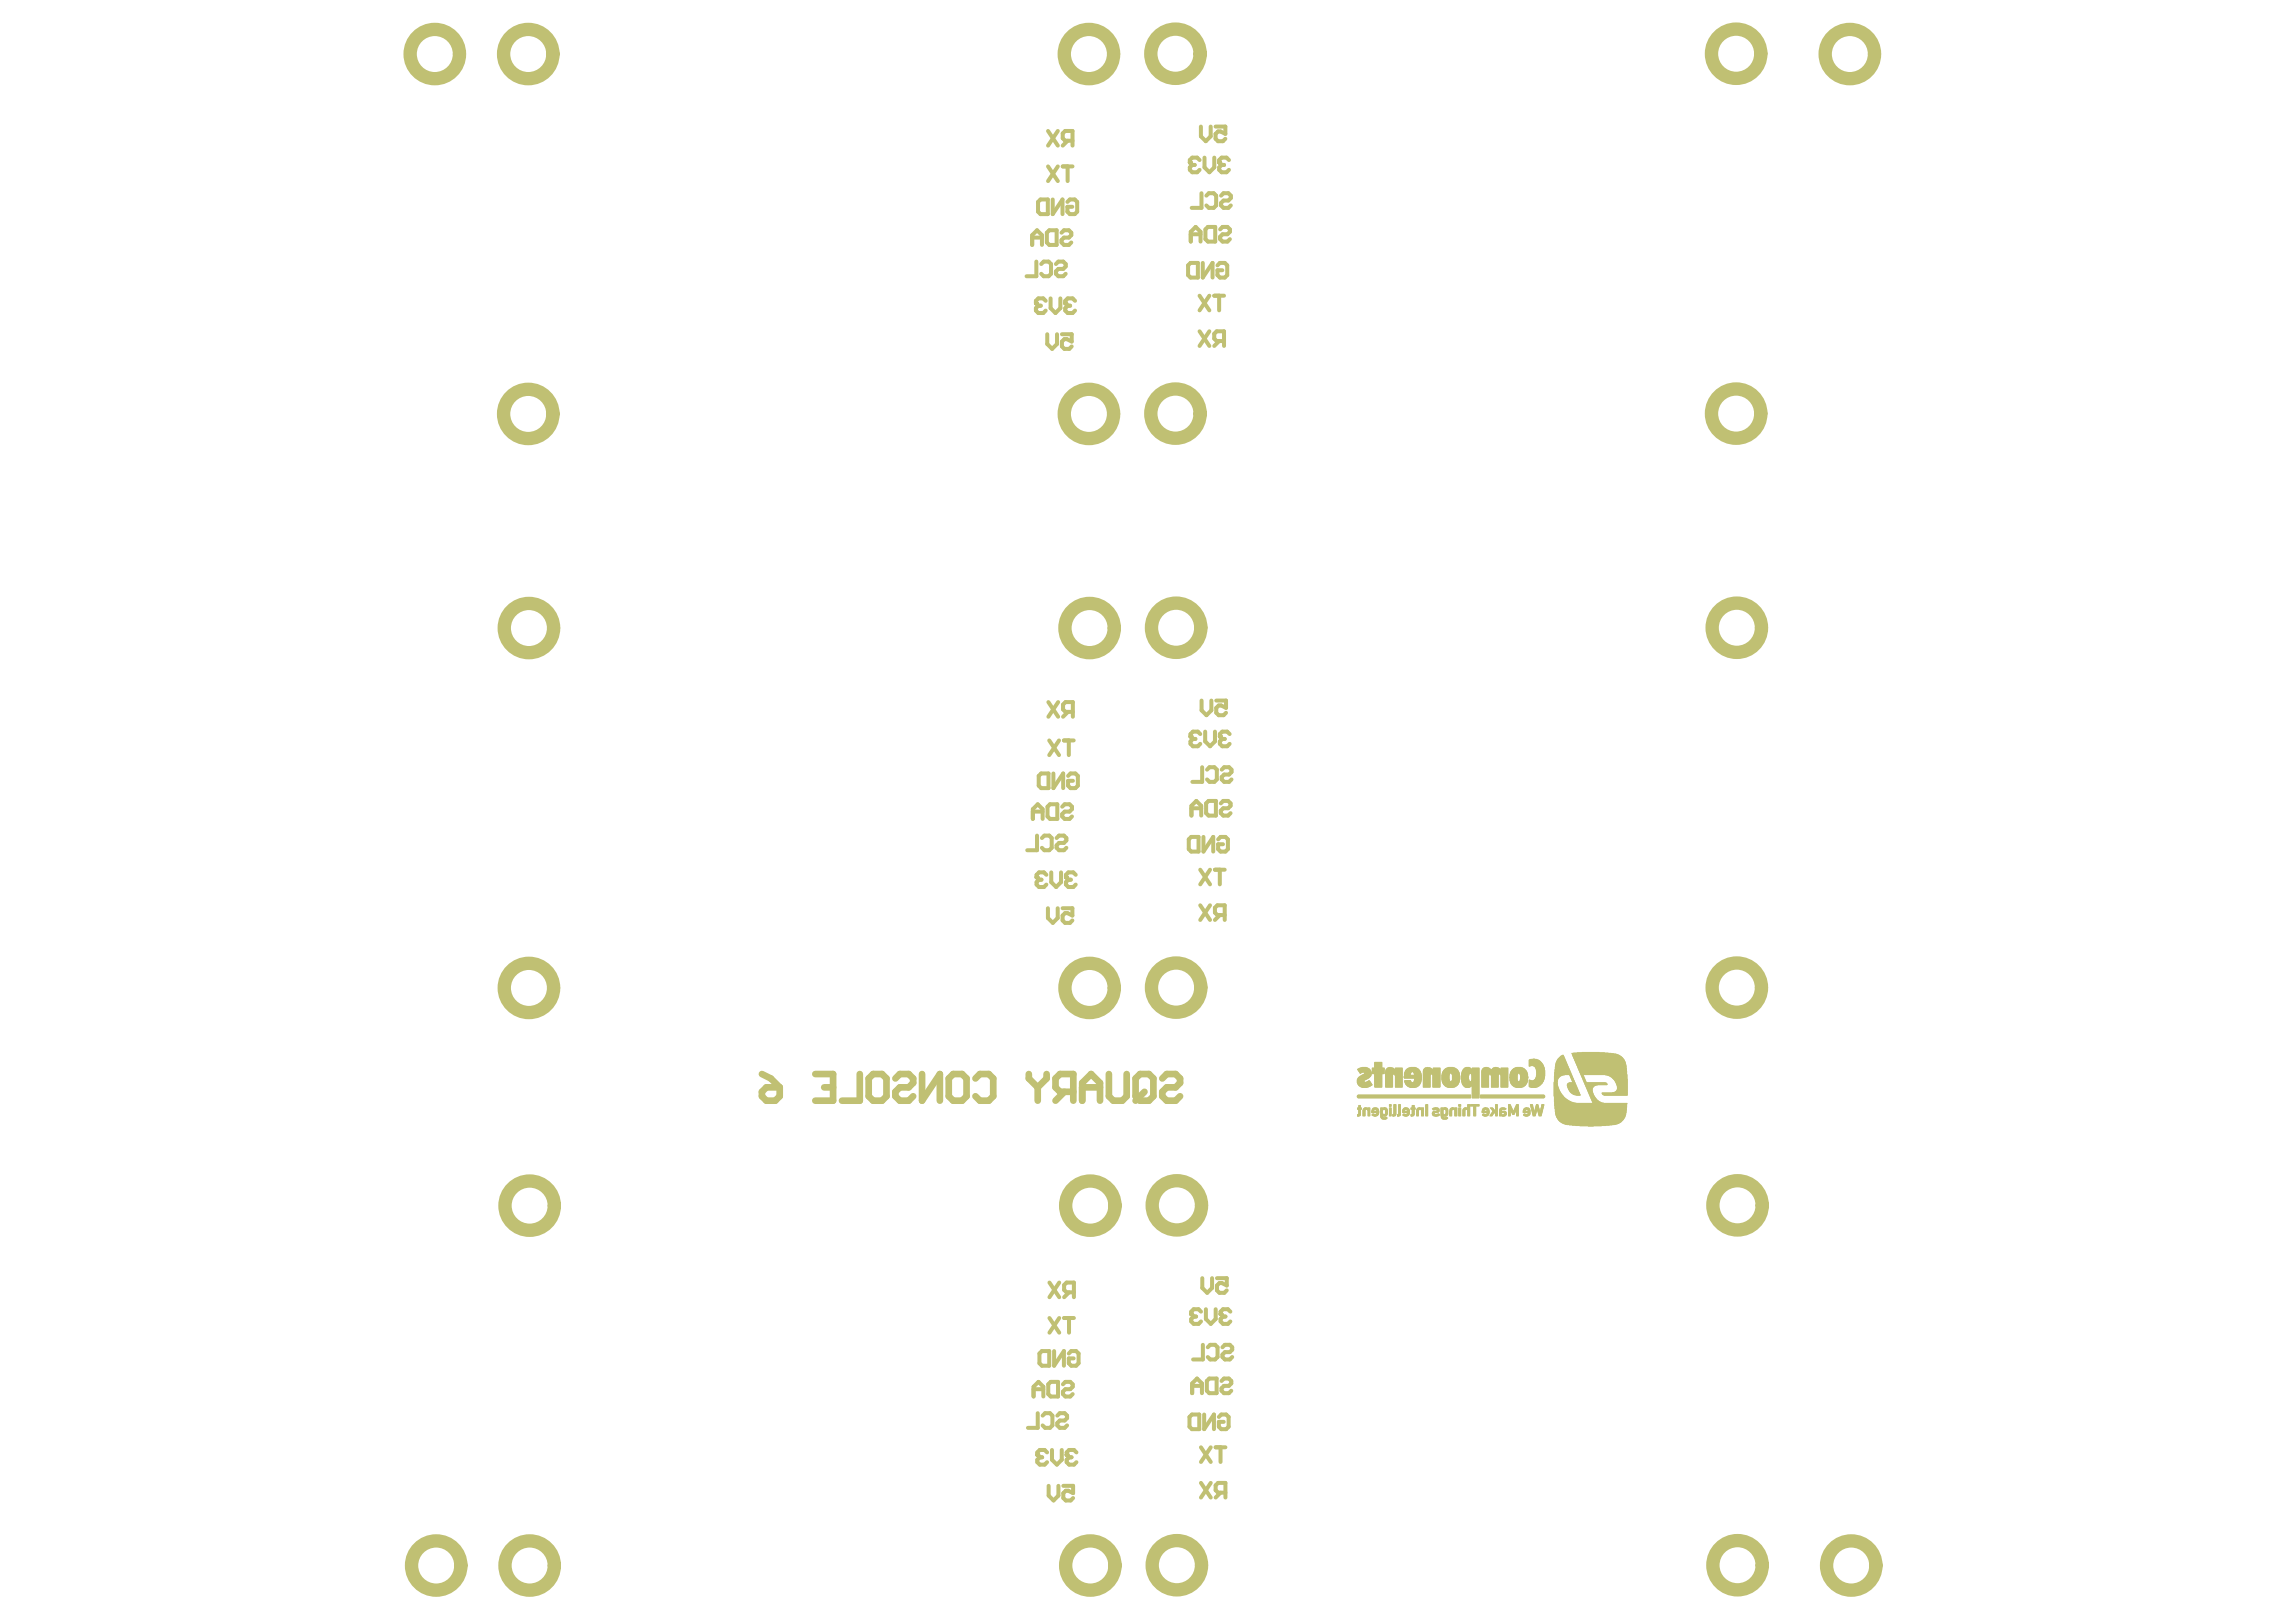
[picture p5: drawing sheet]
<svg xmlns="http://www.w3.org/2000/svg" width="297mm" height="210mm" viewBox="0 0 297 210" stroke-linecap="round" stroke-linejoin="round" font-family="sans-serif">
<g fill="none" stroke="#c0c073" stroke-width=".13">
<path d="M175.6 140h.9M175.6 139.9h.8M175.6 139.9h.9M175.6 139.8h.9M175.6 139.8h1M175.6 139.7h1.1M175.6 139.7h1.2M175.6 139.6h1.2M175.6 138.4h1.6M175.7 139.6h1.2M175.7 139.6h1.3M175.7 138.4h1.6"/>
<path d="M175.7 139.5h1.3M175.7 139.5h1.4M175.7 138.5h1.6M175.7 138.3h1.4M175.7 138.6h1.6M175.8 139.4h1.4M175.8 138.6h1.6M175.8 138.6h1.5M175.8 138.3h1.3M175.8 138.7h1.6M175.9 138.8h.4M175.9 138.7h1.5"/>
<path d="M175.9 138.3h1.1M175.9 139.3h1.4M175.9 138.8h.3M175.9 138.8h.2M175.9 138.9h.2M175.9 138.2h1M176 139.3h1.3M176 138.9h.1M176.1 139.2h1.2M176.1 138.2h.8M176.1 139.2h1.3M176.2 139.1h1.2"/>
<path d="M176.2 138.1h.6M176.3 139.1h1.1M176.4 139h1M176.4 138.8h1M176.5 139h.9M176.5 138.9h.9M176.5 138.8h.9M176.6 138.9h.8M176.6 138.8h.8M176.8 140h.5M176.9 140h.3M177 139.9h.2"/>
<path d="M177.1 139.8h.1M177.5 138.9h1.6M177.5 138.8h1.6M177.5 138.7h1.6M177.5 138.6h1.6M177.5 138.4h1.6M177.5 138.5h1.6M177.5 138.3h1.6M177.5 138.2h1.6M177.8 140h1M177.8 139.9h1M177.8 139.8h1"/>
<path d="M177.8 139.7h1M177.8 139.6h1M177.8 139.5h1M177.8 139.1h1M177.8 139.4h1M177.8 139.2h1M177.8 139.3h1M177.8 139h1M177.8 137.6h1M177.8 137.5h1M177.8 138h1M177.8 137.7h1"/>
<path d="M177.8 137.9h1M177.8 137.8h1M177.8 138.1h1M177.8 138.2h1M179.2 140h1M179.2 139.9h1M179.2 139.8h1M179.2 139.7h1M179.2 139.6h1M179.2 139.5h1M179.2 139.1h1M179.2 139.4h1"/>
<path d="M179.2 139.2h1M179.2 139.3h1M179.2 139h1M179.2 138.9h2.2M179.2 139h2.2M179.2 138.8h2.2M179.2 138.7h2.2M179.3 138.7h2.1M179.3 138.6h2.1M179.3 138.5h2.1M179.3 138.4h1.2M179.3 138.4h1.1"/>
<path d="M179.4 138.4h1M179.4 138.3h1M179.4 138.3h.9M179.5 138.3h.8M179.5 138.2h.7M179.6 138.2h.5M179.8 138.1h.1M180.4 139h1M180.4 139.1h1M180.5 139.1h.9M180.5 139.2h.9M180.5 140h.9"/>
<path d="M180.5 139.9h.9M180.5 139.8h.9M180.5 139.7h.9M180.5 139.6h.9M180.5 139.5h.9M180.5 139.4h.9M180.5 139.3h.9M180.5 138.4h.9M180.5 138.3h.9M180.5 138.2h.9M181.6 139.5h2.3M181.6 139.4h2.3"/>
<path d="M181.6 139.3h2.3M181.7 139.5h2.2M181.7 139.1h2.2M181.7 139.1h.8M181.7 139.2h2.2M181.7 139.3h2.2M181.7 139h.8M181.7 138.9h.8M181.7 140h.8M181.7 139.9h.8M181.7 139.8h.8M181.7 138.8h.8"/>
<path d="M181.8 138.8h.8M181.8 138.7h.9M181.8 138.7h1.9M181.8 138.6h1.9M181.9 138.5h1.8M181.9 138.5h1.7M181.9 138.4h1.7M182 138.4h1.5M182 138.3h1.5M182.1 138.3h1.3M182.2 138.2h1.1M182.3 138.2h.9"/>
<path d="M182.5 138.1h.6M182.8 138.7h1M182.8 138.8h1M182.9 138.8h.9M182.9 140h.9M182.9 138.9h.9M183 139.9h.9M183 139.8h.9M183 139h.9M183 138.9h.9M183 138.9h.8M183 139.7h.9"/>
<path d="M183 139.6h.9M183 139.1h.9M184.1 140h.9M184.1 139.9h.9M184.1 139.8h.9M184.1 139.7h.9M184.1 139.6h.9M184.1 139.5h.9M184.1 139.1h.9M184.1 139.1h1M184.1 139.4h.9M184.1 139.2h.9"/>
<path d="M184.1 139.3h.9M184.1 139h1M184.1 138.9h2.2M184.1 139h2.2M184.1 138.8h2.2M184.1 138.7h2.2M184.1 138.6h2.2M184.2 138.4h1.1M184.2 138.5h2.1M184.2 138.5h1.2M184.2 138.3h1M184.3 138.3h.9"/>
<path d="M184.3 138.3h.8M184.4 138.2h.7M184.4 138.2h.6M184.7 138.1h.1M185.3 139h1M185.3 139.1h1M185.4 140h.9M185.4 139.9h.9M185.4 139.8h.9M185.4 139.7h.9M185.4 139.6h.9M185.4 139.5h.9"/>
<path d="M185.4 139.1h.9M185.4 139.4h.9M185.4 139.2h.9M185.4 139.3h.9M185.4 138.4h.9M185.4 138.5h.9M185.4 138.3h.9M185.4 138.2h.9M186.5 139.8h1M186.5 139.7h1M186.5 139.6h1M186.5 139.5h1"/>
<path d="M186.5 139.1h1M186.5 139.4h1M186.5 139.2h1M186.5 139.3h1M186.6 139.9h1M186.6 140h1M186.6 139.9h.9M186.6 139.8h.9M186.6 139.1h.9M186.6 139h.9M186.6 138.9h.9M186.6 138.9h1"/>
<path d="M186.6 140h2.2M186.6 138.8h2.2M186.6 138.9h2.2M186.6 138.8h2.1M186.7 138.8h2M186.7 138.7h2M186.7 138.6h2M186.8 138.6h1.8M186.8 138.5h1.8M186.8 138.4h1.8M186.9 138.4h1.6M187 138.3h1.4"/>
<path d="M187.1 138.3h1.2M187.2 138.2h1M187.3 138.2h.8M187.4 138.1h.6M187.8 140h1M187.8 138.9h1M187.8 139.9h1M187.9 139.8h.9M187.9 139.1h.9M187.9 139h.9M187.9 139.7h1M187.9 139.7h.9"/>
<path d="M187.9 139.6h1M187.9 139.5h1M187.9 139.4h1M187.9 139.2h1M187.9 139.2h.9M187.9 139.3h1M189.1 139.8h.9M189.1 139.7h.9M189.1 139.6h.9M189.1 139.5h.9M189.1 139.1h.9M189.1 139.4h.9"/>
<path d="M189.1 139.2h.9M189.1 139.3h.9M189.1 140h2.2M189.1 139.9h1M189.1 140h1M189.1 139.8h1M189.1 139h1M189.1 138.9h1M189.1 138.9h1.1M189.1 138.9h2.2M189.1 138.8h2.2M189.1 138.7h2.2"/>
<path d="M189.2 138.7h2.1M189.2 138.6h2.1M189.3 138.5h2M189.3 138.4h2M189.3 138.4h1.1M189.4 138.3h.9M189.5 138.2h.7M189.6 138.2h.5M189.7 138.1h.4M190.3 140h1M190.3 138.9h1M190.3 139.9h1"/>
<path d="M190.3 139h1M190.4 139.8h.9M190.4 139.1h.9M190.4 139h.9M190.4 139.7h.9M190.4 139.6h.9M190.4 139.5h.9M190.4 139.4h.9M190.4 139.2h.9M190.4 139.3h.9M190.5 138.4h.8M190.5 138.3h.8"/>
<path d="M190.5 138.2h.8M191.7 140h.9M191.7 139.9h.9M191.7 139.8h.9M191.7 139.7h.9M191.7 139.6h.9M191.7 139.5h.9M191.7 139.1h.9M191.7 139.4h.9M191.7 139.2h.9M191.7 139.3h.9M191.7 139h1"/>
<path d="M191.7 138.9h3.4M191.7 139h3.4M191.7 138.8h3.4M191.7 138.7h3.4M191.7 138.6h3.4M191.7 138.4h1.2M191.7 138.5h3.4M191.7 138.5h1.2M191.8 138.4h1.1M191.8 138.4h1M191.8 138.3h1M191.9 138.3h.8"/>
<path d="M191.9 138.2h.7M192 138.2h.6M192.2 138.1h.2M192.8 139h1.1M192.9 139.1h1M192.9 139.1h.9M192.9 139.2h.9M192.9 140h.9M192.9 139.9h.9M192.9 139.8h.9M192.9 139.7h.9M192.9 139.6h.9"/>
<path d="M192.9 139.5h.9M192.9 139.4h.9M192.9 139.3h.9M193 138.4h1.1M193 138.5h2.1M193.1 138.3h.9M193.2 138.2h.7M193.3 138.2h.5M193.4 138.1h.2M194.1 139h1M194.1 139.1h1M194.2 140h.9"/>
<path d="M194.2 139.9h.9M194.2 139.8h.9M194.2 139.7h.9M194.2 139.6h.9M194.2 139.5h.9M194.2 139.4h.9M194.2 139.2h.9M194.2 139.3h.9M194.2 138.4h.9M194.2 138.3h.9M194.2 138.2h.9M195.3 139.5h1"/>
<path d="M195.3 139.4h1M195.3 139.8h1M195.3 139.7h1M195.3 139.6h1M195.3 139.1h1M195.3 139.2h1M195.3 139.3h1M195.3 139h1M195.4 140h2.2M195.4 139.9h1M195.4 140h1M195.4 138.9h1"/>
<path d="M195.4 139h1M195.4 138.9h2.2M195.4 138.8h2.2M195.5 138.8h2M195.5 138.7h2M195.5 138.6h2M195.5 138.6h1.9M195.6 138.5h1.8M195.7 138.4h1.6M195.7 138.4h1.5M195.8 138.3h1.4M195.9 138.3h1.2"/>
<path d="M196 138.2h1M196 138.2h.9M196.2 138.1h.6M196.6 140h1M196.6 139.9h1M196.6 138.9h1M196.6 139h1M196.7 139.8h.9M196.7 139.7h.9M196.7 139.1h.9M196.7 139h.9M196.7 139.6h.9"/>
<path d="M196.7 139.5h1M196.7 139.4h1M196.7 139.2h.9M196.7 139.3h.9M196.7 139.3h1M197.8 140h1.8M197.8 139.9h1.9M197.8 140h1.9M197.8 139.8h.3M197.8 139.8h.2M197.8 139.8h.1M197.8 137.6h1.7"/>
<path d="M197.8 137.5h1.6M197.8 138h.1M197.8 137.4h1.5M197.8 137.3h1.4M197.8 137.2h1.3M197.8 137.2h1.2M197.8 137.7h1.8M197.8 137.9h.2M197.8 137.9h1.9M197.8 137.8h1.8M197.8 137.7h1.7M197.9 137.1h1"/>
<path d="M198 137.1h.8M198.3 139.8h1.4M198.3 137h.2M198.4 137.9h1.3M198.4 139.8h1.3M198.5 138h1.2M198.5 139.8h1.2M198.5 139.7h1.2M198.6 139.7h1.1M198.6 138.1h1.1M198.6 139.6h1.2M198.6 138.2h1.2"/>
<path d="M198.6 138.1h1.2M198.7 139.5h1.1M198.7 138.3h1.1M198.7 138.2h1.1M198.7 139.4h1.1M198.7 138.4h1.1M198.8 139.2h1.1M198.8 139.3h1M198.8 139.3h1.1M198.8 138.6h1.1M198.8 138.4h1M198.8 138.5h1.1"/>
<path d="M198.8 138.5h1M198.8 139.1h1.1M198.8 139h1.1M198.8 138.9h1.1M198.8 138.8h1.1M198.8 138.7h1.1M201.1 140h.4M201.1 139.9h.4M201.1 139.8h.4M201.1 139.7h.4M201.1 139.6h.5M201.1 139.5h.5"/>
<path d="M201.1 139.5h.6M201.1 139.4h.7M201.1 139.4h.6M201.1 139.3h.7M201.1 139.1h1.1M201.1 139.1h2.2M201.1 139.1h1.3M201.1 139.2h.9M201.1 139.2h1M201.1 139.3h.8M201.1 139h2.2M201.1 138.9h2.2"/>
<path d="M201.1 138.9h2.1M201.1 138.8h2.1M201.2 138.8h2M201.2 138.7h2M201.2 138.6h1.9M201.2 138.4h1.8M201.2 138.5h1.9M201.2 138.1h1.7M201.2 138.3h1.8M201.2 138.2h1.8M201.2 138.2h1.7M201.2 138h1.6"/>
<path d="M201.2 138h1.7M201.2 137.9h1.6M201.2 137.8h1.6M201.3 137.6h1.4M201.3 137.7h1.4M201.3 137.7h1.5M201.3 137.5h1.3M201.4 137.4h1.2M201.4 137.3h1.2M201.4 137.2h1.1M201.5 137.2h1M201.5 137.1h1"/>
<path d="M201.6 137.1h.9M201.6 137h.9M201.6 137h.8M201.7 136.9h.7M201.8 136.9h.6M201.8 136.8h.5M201.9 136.7h.4M202 136.6h.3M202.1 136.6h.2M202.2 136.5h.1M203.1 139.1h.2M203.1 139.2h.3"/>
<path d="M203.1 139.2h.2M203.2 139.3h.2M203.2 139.4h.3M203.2 139.5h.3M203.3 139.5h.2M203.3 139.6h.2M203.3 139.7h.3M203.3 139.8h.3M203.3 136.3h5.1M203.4 139.9h.3M203.4 139.8h.3M203.4 139.8h.2"/>
<path d="M203.4 136.4h5.6M203.4 136.4h5.3M203.4 140h.3M203.4 136.5h6M203.4 136.5h5.8M203.4 136.4h5.8M203.5 140h.2M203.5 136.6h6M203.5 136.5h5.9M203.5 136.7h6.2M203.5 136.7h6.1M203.5 136.6h6.1"/>
<path d="M203.5 136.8h6.3M203.6 136.9h6.3M203.6 136.8h6.2M203.6 136.3h4.4M203.6 137h6.4M203.7 137h6.3M203.7 137.1h6.4M203.7 137.2h6.4M203.8 137.3h6.4M203.8 137.4h6.4M203.8 137.5h6.5M203.8 137.4h6.5"/>
<path d="M203.9 137.6h6.4M203.9 137.7h6.4M204 137.7h6.3M204 137.8h6.3M204 137.9h6.3M204 137.9h6.4M204 136.2h3.6M204.1 138h6.3M204.1 138.1h6.3M204.2 138.3h6.2M204.2 138.2h6.2M204.2 138.4h6.2"/>
<path d="M204.3 138.4h6.1M204.3 138.5h6.1M204.3 138.6h6.1M204.4 138.7h6M204.4 138.6h6M204.4 138.8h6M204.4 138.9h6M204.5 138.9h5.9M204.5 139.1h6M204.5 139h5.9M204.5 139.1h.3M204.6 139.2h.3"/>
<path d="M204.6 139.2h.2M204.6 139.3h.3M204.7 139.4h.2M204.7 136.2h2.2M204.7 139.5h.3M204.7 139.5h.2M204.7 139.6h.3M204.8 139.7h.3M204.8 139.6h.3M204.8 139.8h.3M204.9 139.9h.2M204.9 139.8h.2"/>
<path d="M204.9 139.9h.3M204.9 140h.3M207.7 139.1h2.8M207.9 139.1h2.6M208 139.2h2.5M208.2 139.2h2.3M208.2 139.3h2.3M208.3 139.3h2.2M208.4 139.3h2.1M208.4 139.4h2.1M208.5 139.4h2M208.5 139.5h2"/>
<path d="M208.6 139.5h1.9M208.7 139.6h1.8M208.8 139.7h1.7M208.9 139.8h1.6M208.9 139.9h1.6M209 139.9h1.5M209 140h1.5M175.6 140.1h1.7M175.6 140h1M175.6 142h14.7M175.6 141.9h14.7M175.6 141.8h14.7"/>
<path d="M175.6 143.6h.5M175.6 143.5h.5M175.6 143.4h.5M175.6 144.5h.2M175.6 144.4h.3M175.6 144.4h.4M175.6 144.3h.4M175.6 144.2h.4M175.6 140.2h1.8M175.7 142.1h14.6M175.7 141.7h14.6M175.7 140.3h1.8"/>
<path d="M175.7 140.4h1.8M175.8 143.2h.2M175.8 143.1h.2M175.8 143.3h.2M175.8 143.8h.2M175.8 143.7h.2M175.8 143.9h.2M175.8 143.6h.2M175.8 144h.2M175.8 144.1h.2M175.8 144.2h.2M175.8 140.5h1.7"/>
<path d="M175.8 140.5h1.6M175.9 140.5h1.4M175.9 140.6h1.4M176 140.6h1.2M176.1 140.7h1M176.1 140.7h.9M176.2 140.7h.6M176.3 143.8h.3M176.3 143.7h.3M176.3 143.9h.3M176.3 143.6h.3M176.3 144h.3"/>
<path d="M176.3 144.1h.3M176.3 144.4h.3M176.3 144.3h.3M176.3 144.2h.3M176.4 143.6h.8M176.4 143.5h.8M176.4 143.6h.3M176.4 143.4h.8M176.5 143.4h.4M176.7 143.3h.1M176.7 140h.6M176.9 143.6h.3"/>
<path d="M176.9 143.7h.3M177 143.4h.2M177 143.8h.2M177 143.9h.2M177 144h.2M177 144.1h.2M177 144.4h.2M177 144.3h.2M177 144.2h.2M177.5 143.8h.9M177.5 143.9h.9M177.5 144h.9"/>
<path d="M177.5 143.8h.2M177.5 143.7h.2M177.5 143.6h.3M177.5 144.3h.8M177.5 143.6h.8M177.5 144.3h.7M177.5 144.2h.8M177.6 143.5h.7M177.6 144.2h.2M177.6 143.4h.6M177.6 144.4h.6M177.6 144.1h.1"/>
<path d="M177.7 144.4h.4M177.7 143.4h.4M177.8 144.5h.2M177.8 140.1h1M177.8 140.6h1M177.8 140.7h1M177.8 140.5h1M177.8 140.4h1M177.8 140.2h1M177.8 140.3h1M177.9 143.3h.1M177.9 140.7h.9"/>
<path d="M178 143.6h.3M178 144.2h.3M178.1 143.6h.2M178.1 144.1h.2M178.1 143.8h.3M178.1 143.7h.2M178.1 144.1h.3M178.1 144h.3M178.6 143.6h.9M178.6 143.5h.8M178.6 143.4h.3M178.6 143.4h.8"/>
<path d="M178.6 143.8h.3M178.6 143.7h.3M178.6 143.9h.3M178.6 143.6h.3M178.6 144h.3M178.6 144.1h.3M178.6 144.6h.3M178.6 144.5h.3M178.6 144.4h.3M178.6 144.4h.8M178.6 144.3h.8M178.6 144.2h.4"/>
<path d="M178.6 144.2h.3M178.7 144.6h.4M178.7 144.6h.2M178.7 144.7h.8M178.7 144.7h.7M178.7 144.8h.7M178.8 144.8h.6M178.9 143.4h.5M178.9 144.8h.4M178.9 144.4h.4M179 143.4h.3M179 144.5h.2"/>
<path d="M179.1 143.3h.1M179.1 144.6h.3M179.1 144.2h.4M179.2 143.6h.3M179.2 144.2h.3M179.2 144.1h.3M179.2 140.1h1M179.2 140.6h1M179.2 140.7h1M179.2 143.8h.3M179.2 143.7h.3M179.2 143.9h.3"/>
<path d="M179.2 144h.3M179.2 144.6h.2M179.2 140.5h1M179.2 140.4h1M179.2 140.2h1M179.2 140.3h1M179.3 140.7h.8M179.3 144.6h.1M179.7 143.2h.3M179.7 143.1h.3M179.7 143.6h.3M179.7 143.5h.3"/>
<path d="M179.7 143.4h.3M179.7 143h.3M179.7 142.9h.3M179.7 143.8h.3M179.7 143.7h.3M179.7 143.9h.3M179.7 144h.3M179.7 144.1h.3M179.7 144.4h.3M179.7 144.3h.3M179.7 144.2h.3M180.2 144.4h.3"/>
<path d="M180.2 144.3h.4M180.2 144.2h.4M180.2 144.5h.1M180.3 143.2h.3M180.3 143.1h.3M180.3 143.6h.3M180.3 143.5h.3M180.3 143.4h.3M180.3 143.3h.3M180.3 143h.3M180.3 142.9h.3M180.3 143.8h.3"/>
<path d="M180.3 143.7h.3M180.3 143.9h.3M180.3 144h.3M180.3 144.1h.3M180.3 144.2h.3M180.5 140.1h.9M180.5 140.7h.9M180.5 140.6h.9M180.5 140.5h.9M180.5 140.4h.9M180.5 140.2h.9M180.5 140.3h.9"/>
<path d="M180.8 144.5h.1M180.8 144.4h.3M180.8 144.3h.3M180.8 144.3h.4M180.8 144.2h.4M180.9 143.2h.3M180.9 143.1h.3M180.9 143.6h.3M180.9 143.5h.3M180.9 143.4h.3M180.9 143.3h.3M180.9 143h.3"/>
<path d="M180.9 142.9h.3M180.9 143.8h.3M180.9 143.7h.3M180.9 143.9h.3M180.9 144h.3M180.9 144.1h.3M180.9 144.2h.3M181.5 143.8h.8M181.5 143.8h.2M181.5 143.7h.2M181.5 143.9h.8M181.5 144h.8"/>
<path d="M181.5 144.3h.8M181.5 143.6h.8M181.5 143.6h.2M181.5 143.6h.3M181.5 143.5h.8M181.5 144.3h.7M181.5 144.2h.8M181.6 143.5h.6M181.6 143.4h.6M181.6 144.4h.5M181.6 144.2h.1M181.6 144.1h.1"/>
<path d="M181.6 143.4h.5M181.7 143.4h.4M181.8 140.1h.9M181.8 140h.8M181.8 144.5h.2M181.8 140.1h2M181.8 140.2h1.9M181.8 140.2h2M181.8 143.3h.1M181.8 140.3h1.9M181.9 140.3h1.8M181.9 140.4h1.7"/>
<path d="M182 140.4h1.6M182 143.6h.3M182 144.2h.3M182 140.5h1.6M182 144.1h.3M182 140.5h1.5M182.1 143.7h.2M182.1 144.1h.2M182.1 140.5h1.4M182.1 140.6h1.3M182.1 143.8h.2M182.1 144h.2"/>
<path d="M182.2 140.6h1.2M182.3 140.7h1M182.3 140.7h.9M182.5 140.7h.6M182.5 143.6h.6M182.5 143.5h.6M182.5 143.4h.6M182.5 144.4h.3M182.5 144.4h.4M182.5 144.3h.4M182.5 144.3h.5M182.5 144.2h.5"/>
<path d="M182.6 144.5h.1M182.7 143.2h.3M182.7 143.1h.3M182.7 143.3h.3M182.7 143.8h.3M182.7 143.7h.3M182.7 143.9h.3M182.7 143.6h.3M182.7 144h.3M182.7 144.1h.3M182.7 144.2h.3M182.8 140.1h1"/>
<path d="M183.3 143.8h.2M183.3 143.7h.2M183.3 143.9h.2M183.3 143.6h.2M183.3 143.6h.3M183.3 144h.2M183.3 144.1h.2M183.3 144.4h.2M183.3 144.3h.2M183.3 144.2h.2M183.3 143.6h.9M183.3 143.5h.9"/>
<path d="M183.4 143.5h.8M183.4 143.4h.8M183.4 143.4h.5M183.5 143.4h.3M183.6 143.3h.1M183.8 143.6h.4M183.9 143.6h.3M183.9 143.4h.3M183.9 143.8h.3M183.9 143.7h.3M183.9 143.9h.3M183.9 144h.3"/>
<path d="M183.9 144.1h.3M183.9 144.4h.3M183.9 144.3h.3M183.9 144.2h.3M184.1 140.1h.9M184.1 140.7h.9M184.1 140.6h.9M184.1 140.5h.9M184.1 140.4h.9M184.1 140.2h.9M184.1 140.3h.9M184.4 143.2h.3"/>
<path d="M184.4 143.1h.3M184.4 143.6h.3M184.4 143.5h.3M184.4 143.4h.3M184.4 143.3h.3M184.4 143h.3M184.4 143.8h.3M184.4 143.7h.3M184.4 143.9h.3M184.4 144h.3M184.4 144.1h.3M184.4 144.4h.3"/>
<path d="M184.4 144.3h.3M184.4 144.2h.3M184.5 142.9h.2M185.3 143.5h.8M185.3 144.1h.3M185.3 144h.3M185.3 144.2h.3M185.3 143.5h.9M185.3 143.9h.8M185.3 144h.6M185.3 144.3h1M185.3 144.2h.4"/>
<path d="M185.4 143.6h.8M185.4 143.4h.7M185.4 140.1h.9M185.4 140.7h.9M185.4 140.6h.9M185.4 143.9h.7M185.4 144.3h.8M185.4 140.5h.9M185.4 140.4h.9M185.4 140.2h.9M185.4 140.3h.9M185.4 143.6h.1"/>
<path d="M185.4 143.6h.2M185.4 144.4h.7M185.4 143.8h.8M185.5 144.4h.6M185.5 143.4h.5M185.5 143.8h.7M185.6 144.5h.3M185.7 143.3h.1M185.8 143.8h.4M185.8 144.2h.4M185.9 143.6h.3M186 143.7h.2"/>
<path d="M186 143.6h.2M186 144.2h.2M186 144.1h.1M186.4 143.6h.9M186.4 143.5h.9M186.4 143.5h.8M186.4 143.4h.3M186.4 143.4h.8M186.4 143.8h.3M186.4 143.7h.3M186.4 143.9h.3M186.4 143.6h.3"/>
<path d="M186.4 143.6h.4M186.4 144h.3M186.4 144.1h.3M186.4 144.4h.3M186.4 144.4h.8M186.4 144.3h.8M186.4 144.3h.9M186.4 144.2h.4M186.4 144.2h.3M186.5 144.6h.3M186.5 144.6h.2M186.5 144.5h.2"/>
<path d="M186.5 144.7h.8M186.5 144.6h.4M186.6 144.8h.6M186.6 140.1h2.1M186.7 140.2h2M186.7 140.1h2M186.7 144.8h.4M186.7 143.4h.5M186.7 140.3h2M186.7 140.3h1.9M186.8 143.4h.3M186.8 144.4h.4"/>
<path d="M186.8 140.3h1.8M186.8 140.4h1.8M186.8 144.5h.2M186.9 143.3h.1M186.9 140.5h1.6M186.9 144.2h.4M187 144.6h.3M187 140.5h1.4M187 140.6h1.4M187 143.6h.3M187 144.2h.3M187 143.7h.3"/>
<path d="M187 144.6h.2M187 144.1h.3M187.1 140.6h1.2M187.1 143.8h.2M187.1 143.7h.2M187.1 143.9h.2M187.1 144h.2M187.1 144.1h.2M187.1 144.6h.1M187.2 140.7h1M187.4 140.7h.6M187.5 143.8h.3"/>
<path d="M187.5 143.9h.3M187.5 144h.3M187.5 144.1h.3M187.5 144.4h.3M187.5 144.3h.3M187.5 144.2h.3M187.6 143.6h.9M187.6 143.7h.2M187.6 143.7h.3M187.6 143.6h.3M187.6 143.5h.9M187.7 143.4h.8"/>
<path d="M187.7 143.4h.5M187.8 143.4h.3M187.9 143.3h.1M188.1 143.6h.4M188.2 143.6h.3M188.2 143.4h.3M188.2 143.8h.3M188.2 143.7h.3M188.2 143.9h.3M188.2 144h.3M188.2 144.1h.3M188.2 144.4h.3"/>
<path d="M188.2 144.3h.3M188.2 144.2h.3M188.7 143.1h.3M188.7 143.6h.3M188.7 143.5h.3M188.7 143.4h.3M188.7 143h.3M188.7 142.9h.3M188.7 143.8h.3M188.7 143.7h.3M188.7 143.9h.3M188.7 144h.3"/>
<path d="M188.7 144.1h.3M188.7 144.4h.3M188.7 144.3h.3M188.7 144.2h.3M188.7 143.2h.3M189.1 140.1h2.2M189.1 140.2h2.2M189.2 140.2h2.1M189.2 140.3h2.1M189.3 143.8h.2M189.3 143.7h.2M189.3 143.9h.2"/>
<path d="M189.3 143.6h.3M189.3 144h.2M189.3 144.1h.2M189.3 144.4h.2M189.3 144.3h.2M189.3 144.2h.2M189.3 140.4h2M189.3 143.6h.8M189.3 143.5h.8M189.3 140.5h1.1M189.4 143.4h.7M189.4 140.5h1"/>
<path d="M189.4 143.4h.4M189.4 140.6h.9M189.5 140.7h.7M189.6 140.7h.5M189.6 143.3h.1M189.8 143.6h.3M189.9 143.2h.2M189.9 143.1h.2M189.9 143.4h.2M189.9 143.3h.2M189.9 143h.2M189.9 142.9h.2"/>
<path d="M189.9 143.8h.2M189.9 143.7h.2M189.9 143.9h.2M189.9 143.6h.2M189.9 144h.2M189.9 144.1h.2M189.9 144.4h.2M189.9 144.3h.2M189.9 144.2h.2M190.2 143.1h1.1M190.2 143h1.1M190.3 142.9h1"/>
<path d="M190.5 140.8h.8M190.5 140.7h.8M190.5 140.6h.8M190.5 142.1h.8M190.5 142h.8M190.5 141.9h.8M190.5 141.8h.8M190.5 141.7h.8M190.5 141.5h.8M190.5 141.6h.8M190.5 141.3h.8M190.5 140.5h.8"/>
<path d="M190.5 140.9h.8M190.5 141.4h.8M190.5 141.2h.8M190.5 141.1h.8M190.5 141h.8M190.7 143.2h.2M190.7 143.6h.2M190.7 143.5h.2M190.7 143.4h.2M190.7 143.3h.2M190.7 143.8h.2M190.7 143.7h.2"/>
<path d="M190.7 143.9h.2M190.7 144h.2M190.7 144.1h.2M190.7 144.4h.2M190.7 144.3h.2M190.7 144.2h.2M191.5 142.1h8.3M191.5 142h8.3M191.5 142.1h8.2M191.5 142h8.4M191.5 141.9h8.4M191.5 141.8h8.4"/>
<path d="M191.5 141.8h8.3M191.5 141.7h8.3M191.5 141.7h8.2M191.7 140.1h.9M191.7 140.7h.9M191.7 140.6h.9M191.7 140.5h.9M191.7 140.4h.9M191.7 140.2h.9M191.7 140.3h.9M191.7 143.8h1M191.7 143.8h.3"/>
<path d="M191.7 143.9h1M191.7 144h1M191.8 143.7h.2M191.8 143.6h.2M191.8 143.6h.3M191.8 144.3h.8M191.8 143.6h.8M191.8 143.5h.8M191.8 144.3h.7M191.8 144.2h.8M191.9 143.5h.7M191.9 144.2h.1"/>
<path d="M191.9 143.4h.6M191.9 144.4h.6M191.9 144.1h.1M191.9 144.4h.5M192 143.4h.4M192 144.5h.3M192.2 143.3h.1M192.3 143.6h.3M192.3 144.2h.3M192.4 143.7h.2M192.4 143.6h.2M192.4 144.1h.2"/>
<path d="M192.4 143.8h.3M192.4 144h.3M192.7 144.4h.3M192.8 143.4h.3M192.8 144.4h.3M192.8 144.3h.3M192.9 143.4h.3M192.9 144.3h.2M192.9 144.2h.2M192.9 143.5h.3M192.9 144.2h.3M192.9 144.1h.3"/>
<path d="M192.9 140.1h.9M192.9 140.7h.9M192.9 140.6h.9M192.9 140.5h.9M192.9 140.4h.9M192.9 140.2h.9M192.9 140.3h.9M193 143.6h.3M193 144.1h.3M193 144h.3M193.1 143.7h.3M193.1 143.9h.6"/>
<path d="M193.1 143.8h.6M193.1 143.8h.3M193.3 144h.4M193.4 144h.3M193.4 144.1h.3M193.5 143.2h.2M193.5 143.1h.2M193.5 143.6h.2M193.5 143.5h.2M193.5 143.4h.2M193.5 143.3h.2M193.5 143h.2"/>
<path d="M193.5 142.9h.2M193.5 143.8h.2M193.5 143.7h.2M193.5 144.4h.2M193.5 144.3h.2M193.5 144.2h.2M193.5 144.1h.2M194 143.8h.6M194 143.8h.3M194 143.7h.3M194 143.8h.8M194 143.9h.8"/>
<path d="M194 143.6h.3M194 144h.9M194 144.1h.2M194 144h.2M194 144.4h.7M194 144.4h.8M194 144.3h.8M194 144.3h.9M194 144.2h.3M194 143.6h.4M194 143.5h.8M194.1 143.5h.7"/>
<path d="M194.1 143.4h.7M194.1 143.4h.6M194.2 140.1h.9M194.2 140.7h.9M194.2 140.6h.9M194.2 140.5h.9M194.2 140.4h.9M194.2 140.2h.9M194.2 140.3h.9M194.2 143.4h.4M194.4 144.5h.2M194.4 143.3h.1"/>
<path d="M194.5 143.6h.3M194.6 144.2h.3M194.6 143.6h.1M194.6 144h.3M194.6 144.1h.3M195.2 143.2h.3M195.2 143.1h.3M195.2 143.1h.2M195.2 143.6h.5M195.2 143.5h.4M195.2 143.4h.4M195.2 143.3h.3"/>
<path d="M195.2 143h.2M195.2 142.9h.2M195.2 143.8h.2M195.2 143.7h.2M195.2 143.9h.2M195.2 143.6h.2M195.2 144h.2M195.2 144.1h.2M195.2 144.4h.2M195.2 144.3h.2M195.2 144.2h.2M195.4 140.1h2.2"/>
<path d="M195.4 143.6h.3M195.5 143.7h.2M195.5 140.2h2M195.5 143.8h.3M195.5 143.8h.2M195.5 140.3h2M195.5 143.9h.5M195.5 140.3h1.9M195.6 143.9h.4M195.6 144h.4M195.6 140.3h1.8M195.6 144.1h.4"/>
<path d="M195.6 140.4h1.8M195.7 144.2h.2M195.7 144.1h.2M195.7 140.5h1.6M195.8 140.5h1.4M195.8 140.6h1.4M195.8 143.8h.3M195.8 143.8h.2M195.9 140.6h1.2M195.9 143.8h.2M195.9 143.7h.2M195.9 143.6h.3"/>
<path d="M195.9 143.6h.5M195.9 143.5h.5M195.9 140.7h1.2M196 143.5h.4M196 143.4h.4M196 143.3h.4M196 140.7h.9M196.1 143.2h.3M196.1 143.1h.3M196.2 143.1h.2M196.2 143h.2M196.2 140.7h.6"/>
<path d="M196.2 142.9h.2M196.2 143.8h.2M196.2 143.7h.2M196.2 143.9h.2M196.2 143.6h.2M196.2 144h.2M196.2 144.1h.2M196.2 144.4h.2M196.2 144.3h.2M196.2 144.2h.2M197.1 143.8h.8M197.1 143.8h.2"/>
<path d="M197.1 143.7h.2M197.1 143.9h.8M197.1 144h.8M197.1 143.6h.3M197.1 144.3h.8M197.1 143.6h.8M197.1 143.5h.8M197.1 144.3h.7M197.1 144.2h.8M197.2 143.5h.7M197.2 144.4h.6M197.2 144.2h.1"/>
<path d="M197.2 143.4h.6M197.2 144.1h.1M197.2 144.4h.5M197.3 143.4h.4M197.4 144.5h.2M197.5 143.3h.1M197.6 143.6h.3M197.6 144.2h.3M197.7 143.7h.2M197.7 143.6h.2M197.7 144.1h.2M197.7 143.8h.2"/>
<path d="M197.7 144h.2M197.8 140.1h1.8M197.8 140.6h1.2M197.8 140.6h1.3M197.8 140.5h1.3M197.8 140.5h1.4M197.8 140.4h1.5M197.8 140.2h1.7M197.8 140.1h1.7M197.8 140.3h1.6M197.8 140.3h1.5M197.9 140.7h1"/>
<path d="M198 143h.3M198 142.9h.3M198 140.7h.8M198 143.2h.3M198 143.1h.3M198.1 143.2h.2M198.1 143.3h.2M198.1 143.5h.3M198.1 143.4h.3M198.1 143.4h.2M198.1 140.7h.6M198.1 143.6h.3"/>
<path d="M198.2 143.8h.3M198.2 143.7h.2M198.2 143.9h.3M198.2 143.9h.5M198.3 144h.4M198.3 144.1h.4M198.3 144.3h.3M198.3 144.2h.3M198.3 144.2h.4M198.3 144.4h.3M198.5 143.8h.3M198.5 143.9h.3"/>
<path d="M198.6 143.8h.2M198.6 143.7h.2M198.6 143.6h.2M198.6 143.5h.2M198.6 143.5h.5M198.6 143.4h.5M198.7 143.2h.3M198.7 143.3h.4M198.7 143.3h.3M198.7 143.1h.3M198.8 143h.2M198.8 142.9h.2"/>
<path d="M198.9 143.6h.2M198.9 143.5h.2M198.9 143.6h.3M198.9 143.8h.3M198.9 143.7h.3M199 143.8h.2M199 143.9h.2M199 144h.5M199 144.1h.5M199 144.2h.4M199.1 144.3h.3M199.1 144.2h.3"/>
<path d="M199.1 144.4h.3M199.3 143.8h.2M199.3 143.9h.2M199.3 143.7h.2M199.3 143.7h.3M199.3 143.6h.3M199.3 143.5h.3M199.3 143.4h.3M199.4 143.4h.2M199.4 143.4h.3M199.4 143.3h.3M199.4 143.2h.3"/>
<path d="M199.4 143.1h.3M199.5 143.1h.2M199.5 143h.2M199.5 142.9h.2M201.1 140.1h.3M201.1 140.8h.5M201.1 140.7h.5M201.1 140.6h.5M201.1 140.6h.4M201.1 141.9h1.1M201.1 141.8h1.1M201.1 141.7h1"/>
<path d="M201.1 141.5h.9M201.1 141.5h.8M201.1 141.6h.9M201.1 141.6h1M201.1 141.3h.7M201.1 140.5h.4M201.1 140.4h.4M201.1 140.2h.4M201.1 140.3h.4M201.1 140.9h.5M201.1 141.4h.8M201.1 141.2h.7"/>
<path d="M201.1 141.1h.6M201.1 141h.6M201.1 141.1h.7M201.1 140.9h.6M201.1 142.1h1.3M201.1 142h1.3M201.1 142.1h1.4M201.1 142h1.2M201.1 141.9h1.2M201.1 142.6h2.2M201.1 142.6h2.1M201.1 142.5h2"/>
<path d="M201.1 142.4h1.9M201.1 142.4h1.8M201.1 142.4h1.7M201.1 142.5h1.9M201.1 142.3h1.6M201.1 142.2h1.5M201.1 142.3h1.7M201.1 143.1h9.3M201.1 143h9.3M201.1 142.9h9.3M201.1 142.9h9.4M201.1 142.8h9.4"/>
<path d="M201.1 142.7h2.4M201.1 142.6h2.3M201.1 142.7h2.8M201.1 142.7h2.6M201.2 143.2h9.2M201.2 143.1h9.2M201.2 143.5h9.2M201.2 143.4h9.2M201.2 143.3h9.2M201.2 143.6h9.2M201.2 143.8h9.2M201.2 143.7h9.2"/>
<path d="M201.2 143.9h9.2M201.2 144h9.2M201.2 144.1h9.1M201.2 144h9.1M201.3 144.3h9M201.3 144.2h9M201.3 144.4h9M201.4 144.5h8.9M201.4 144.5h8.8M201.4 144.6h8.8M201.4 144.6h8.7M201.5 144.7h8.6"/>
<path d="M201.5 144.8h8.6M201.6 144.8h8.4M201.6 144.9h8.4M201.6 145h8.3M201.7 145h8.2M201.8 145.1h8M201.8 145.2h7.9M201.9 145.2h7.8M202 145.3h7.6M202.1 145.3h7.4M202.2 145.4h7.2M202.3 145.4h7"/>
<path d="M202.4 145.5h6.8M202.5 145.5h6.6M202.7 145.5h6.2M202.8 140.5h1.1M202.8 140.4h1.1M202.8 140.3h1M202.8 140.6h1.2M202.8 140.7h1.2M202.8 140.2h1M202.8 140.8h1.2M202.9 140.8h1.1M202.9 140.2h.9"/>
<path d="M202.9 140.8h1.2M202.9 140.9h1.2M202.9 141h1.2M203 140.2h.8M203 141h1.1M203 141.1h1.2M203 141h1.2M203 145.6h5.5M203 140.1h.8M203 141.2h1.2M203.1 141.2h1.1M203.1 141.3h1.1"/>
<path d="M203.2 141.3h1.1M203.2 141.4h1.1M203.3 141.4h1M203.3 141.5h1M203.4 141.5h1M203.4 145.6h4.8M203.5 140.1h.2M203.5 141.6h.9M203.7 141.7h.7M203.8 141.7h.6M203.8 145.7h3.9M204 141.7h.4"/>
<path d="M204.4 145.7h2.8M204.9 140.1h.3M205 140.2h2.8M205 140.1h2.7M205 140.2h2.9M205.1 140.3h2.8M205.1 140.4h1.5M205.1 140.4h2.8M205.1 140.5h1.2M205.1 140.5h1.3M205.2 140.6h1M205.2 140.5h1.1"/>
<path d="M205.2 140.7h.9M205.2 140.8h.9M205.3 140.8h.7M205.3 140.9h.7M205.3 141h.7M205.4 141h.6M205.4 141.2h.6M205.4 141.1h.6M205.5 141.3h.5M205.5 145.7h.6M205.5 141.4h.5M205.5 141.4h.6"/>
<path d="M205.6 141.5h.5M205.6 141.6h.5M205.6 141.7h.6M205.6 141.7h.5M205.7 141.8h.5M205.7 141.7h.5M205.7 141.9h.6M205.8 142h.5M205.8 141.9h.5M205.8 142.1h.6M205.8 142h.6M205.8 142.2h.7"/>
<path d="M205.9 142.2h.6M205.9 142.3h.7M205.9 142.4h.9M205.9 142.4h.8M205.9 142.4h.7M206 142.5h.8M206 142.6h1M206 142.6h.9M206.1 142.7h1M206.1 142.6h1M206.1 142.7h1.2M206.1 142.7h1.4"/>
<path d="M207.3 141.5h3.2M207.3 141.4h3.2M207.3 141.6h3.2M207.4 141.7h3.1M207.5 141.7h3M208.6 141.4h1.9M208.8 141.4h1.7M208.9 141.3h1.6M209 141.3h1.5M209.1 140.1h1.4M209.1 141.2h1.4M209.1 140.2h1.4"/>
<path d="M209.1 140.3h1.4M209.2 140.4h1.3M209.2 141.1h1.3M209.2 140.3h1.3M209.2 140.5h1.3M209.2 141h1.3M209.2 140.8h1.3M209.2 140.7h1.3M209.2 140.6h1.3M209.2 140.9h1.3"/>
</g>
<path d="M159 20.7l-.3-.3h-.7l-.3 .3v.3M135.7 95.8l1.3 1.9M137 95.8l-1.3 1.9M137.6 95.8h1.3M138.3 95.8v1.9" fill="none" stroke="#c0c073" stroke-width=".52"/>
<circle cx="157.7" cy="21" r=".26" fill="#c0c073"/>
<path d="M155.2 20.7l-.3-.3h-.7l-.3 .3v.3M155.8 20.4v1.3l.7 .6 .6-.6v-1.3M157.7 21l.3 .3M158 21.3h.4M158 21.3l-.3 .4v.3l.3 .3h.7l.3-.3" fill="none" stroke="#c0c073" stroke-width=".52"/>
<circle cx="153.9" cy="21" r=".26" fill="#c0c073"/>
<g fill="none" stroke="#c0c073" stroke-width=".52">
<path d="M155.4 16.4v1.2l.6 .7 .6-.7v-1.2M157.3 16.4h1.2v.9l-.6-.3h-.3l-.3 .3v.7l.3 .3h.6l.3-.3M139.1 38.9l-.3-.3h-.7l-.3 .3v.3M153.9 21l.3 .3M154 34h1v1.9h-1l-.3-.3v-1.3zM154.1 30.3h1.2M154.1 31.3v-1.3l.6-.6 .6 .6v1.3M154.2 21.3h.4M154.2 21.3l-.3 .4v.3l.3 .3h.7l.3-.3M155.2 38.3l1.3 1.9M155.4 25v1.9h-1.2M155.6 34v1.9l1.3-1.9v1.9"/>
<path d="M155.9 29.7l.4-.3h.9v1.9h-.9l-.4-.4zM156.1 25.3l.3-.3h.6l.3 .3v1.3l-.3 .3h-.6l-.3-.3M156.5 38.3l-1.3 1.9M157.1 38.3h1.3M157.5 34.3l.3-.3h.7l.3 .3v1.3l-.3 .3h-.7l-.3-.3v-.6h.6M157.7 38.3v1.9M157.8 29.7l.4-.3h.6l.3 .3v.3l-.3 .3h-.6l-.4 .3v.3l.4 .4h.6l.3-.4M158 25.3l.3-.3h.6l.3 .3v.3l-.3 .4h-.6l-.3 .3v.3l.3 .3h.6l.3-.3M155.2 42.9l1.3 1.9M156.5 42.9l-1.3 1.9M157.7 44.1l-.6 .7M158.4 44.1h-1l-.3-.3v-.6l.3-.3h1v1.9"/>
</g>
<circle cx="137.8" cy="39.2" r=".26" fill="#c0c073"/>
<path d="M135.3 38.9l-.3-.3h-.7l-.3 .3v.3M135.9 38.6v1.3l.6 .6 .7-.6v-1.3M137.8 39.2l.3 .4M138.1 39.6h.3M138.1 39.6l-.3 .3v.3l.3 .3h.7l.3-.3" fill="none" stroke="#c0c073" stroke-width=".52"/>
<circle cx="134" cy="39.2" r=".26" fill="#c0c073"/>
<g fill="none" stroke="#c0c073" stroke-width=".52">
<path d="M135.6 16.9l1.3 1.9M136.9 16.9l-1.3 1.9M138.1 18.2l-.6 .6M138.8 18.2h-1l-.3-.3v-.6l.3-.4h1v1.9M133.5 30.7h1.3M133.5 31.7v-1.3l.7-.6 .6 .6v1.3M134 39.2l.3 .4M134.1 33.9v1.8h-1.3M134.3 39.6h.4M134.3 39.6l-.3 .3v.3l.3 .3h.7l.3-.3M134.6 25.8h1v1.9h-1l-.3-.3v-1.3zM134.7 34.2l.3-.3h.7l.3 .3v1.2l-.3 .3h-.7l-.3-.3"/>
<path d="M135.4 30.1l.3-.3h1v1.9h-1l-.3-.3zM135.6 21.5l1.3 1.9M136.2 25.8v1.9l1.3-1.9v1.9M136.6 34.2l.3-.3h.7l.3 .3v.3l-.3 .3h-.7l-.3 .3v.3l.3 .3h.7l.3-.3M136.9 21.5l-1.3 1.9M137.3 30.1l.3-.3h.7l.3 .3v.3l-.3 .3h-.7l-.3 .4v.3l.3 .3h.7l.3-.3M137.5 21.5h1.3M138.1 26.1l.3-.3h.6l.4 .3v1.3l-.4 .3h-.6l-.3-.3v-.6h.6M138.1 21.5v1.9M135.5 43.3v1.2l.6 .6 .7-.6v-1.2M137.4 43.3h1.2v.9l-.6-.3h-.3l-.3 .3v.6l.3 .3h.6l.3-.3M139.2 113.2l-.3-.3h-.7l-.3 .3v.3"/>
</g>
<g fill="none" stroke="#c0c073" stroke-width=".86">
<path d="M98.6 139l1.1 .6 1.2 1.1M105.5 139h2.3v3.4h-2.3M111.2 139v3.4h-2.3M112.4 139.6l.6-.6h1.1l.6 .6v2.3l-.6 .5h-1.1l-.6-.5zM115.8 139.6l.6-.6h1.2l.5 .6v.5l-.5 .6h-1.2l-.6 .6v.6l.6 .5h1.2l.5-.5M119.3 139v3.4l2.3-3.4v3.4M122.7 139.6l.6-.6h1.2l.5 .6v2.3l-.5 .5h-1.2l-.6-.5zM126.2 139.6l.6-.6h1.1l.6 .6v2.3l-.6 .5h-1.1l-.6-.5M133.1 139v.6l1.2 1.1M135.4 139v.6l-1.1 1.1M143.5 139v2.9l.5 .5h1.2l.6-.5v-2.9M146.9 139.6l.6-.6h1.1l.6 .6v2.3l-.6 .5h-1.1l-.6-.5z"/>
<path d="M150.4 139.6l.5-.6h1.2l.6 .6v.5l-.6 .6h-1.2l-.5 .6v.6l.5 .5h1.2l.6-.5M98.6 141.3l.5-.6h1.8v1.2l-.6 .5h-1.2l-.5-.5zM106.6 140.7h1.2M134.3 140.7v1.7M137.7 141.3l-1.1 1.1M138.9 141.3h-1.8l-.5-.6v-1.1l.5-.6h1.8v3.4M140 140.7h2.3M140 142.4v-2.3l1.2-1.1 1.1 1.1v2.3M148.1 141.3l-1.2 1.1"/>
</g>
<circle cx="137.9" cy="113.5" r=".26" fill="#c0c073"/>
<path d="M135.4 113.2l-.3-.3h-.7l-.3 .3v.3M136 112.9v1.3l.6 .6 .7-.6v-1.3M137.9 113.5l.3 .3M138.2 113.8h.3M138.2 113.8l-.3 .4v.3l.3 .3h.7l.3-.3" fill="none" stroke="#c0c073" stroke-width=".52"/>
<circle cx="134.1" cy="113.5" r=".26" fill="#c0c073"/>
<g fill="none" stroke="#c0c073" stroke-width=".52">
<path d="M135.6 90.9l1.3 1.9M136.9 90.9l-1.3 1.9M138.2 92.1l-.7 .7M138.8 92.1h-1l-.3-.3v-.6l.3-.3h1v1.9M155.5 90.7v1.2l.6 .7 .6-.7v-1.2M157.3 90.7h1.3v.9l-.6-.3h-.3l-.4 .3v.6l.4 .4h.6l.3-.4M159.1 95l-.3-.3h-.7l-.3 .3v.3M133.6 105h1.3M133.6 106v-1.3l.7-.6 .6 .6v1.3M134.1 113.5l.3 .3M134.2 108.1v1.9h-1.3M134.4 113.8h.3"/>
<path d="M134.4 113.8l-.3 .4v.3l.3 .3h.7l.3-.3M134.8 108.4l.3-.3h.6l.4 .3v1.3l-.4 .3h-.6l-.3-.3M135.5 104.4l.3-.3h1v1.9h-1l-.3-.3zM135.6 117.5v1.3l.6 .6 .6-.6v-1.3M136.7 108.4l.3-.3h.6l.4 .3v.4l-.4 .3h-.6l-.3 .3v.3l.3 .3h.6l.4-.3M137.4 104.4l.3-.3h.7l.3 .3v.3l-.3 .3h-.7l-.3 .3v.4l.3 .3h.7l.3-.3M137.5 117.5h1.2v1l-.6-.3h-.3l-.3 .3v.6l.3 .3h.6l.3-.3"/>
</g>
<circle cx="157.8" cy="95.3" r=".26" fill="#c0c073"/>
<path d="M155.3 95l-.3-.3h-.7l-.3 .3v.3M155.9 94.7v1.2l.6 .7 .7-.7v-1.2M157.8 95.3l.3 .3M158.1 95.6h.3M158.1 95.6l-.3 .3v.4l.3 .3h.7l.3-.3" fill="none" stroke="#c0c073" stroke-width=".52"/>
<circle cx="154" cy="95.3" r=".26" fill="#c0c073"/>
<g fill="none" stroke="#c0c073" stroke-width=".52">
<path d="M154 95.3l.3 .3M154.3 95.6h.4M154.3 95.6l-.3 .3v.4l.3 .3h.7l.3-.3M155.5 99.3v1.9h-1.2M156.2 99.6l.3-.3h.6l.3 .3v1.3l-.3 .3h-.6l-.3-.3M158.1 99.6l.3-.3h.6l.3 .3v.3l-.3 .3h-.6l-.3 .3v.4l.3 .3h.6l.3-.3M134.4 100.4l.3-.3h.9v1.9h-.9l-.3-.3zM136.3 100.1v1.9l1.2-1.9v1.9M138.2 100.4l.3-.3h.6l.3 .3v1.3l-.3 .3h-.6l-.3-.3v-.7h.6M153.8 108.6l.3-.3h1v1.9h-1l-.3-.3zM154.1 104.6h1.3M154.1 105.5v-1.2l.7-.7 .6 .7v1.2"/>
<path d="M155.3 117.2l1.2 1.9M155.3 112.5l1.2 1.9M155.7 108.3v1.9l1.3-1.9v1.9M156 104l.4-.4h.9v1.9h-.9l-.4-.3zM156.5 117.2l-1.2 1.9M156.5 112.5l-1.2 1.9M157.2 112.5h1.2M157.6 108.6l.3-.3h.6l.4 .3v1.3l-.4 .3h-.6l-.3-.3v-.6h.6M157.8 118.4l-.6 .7M157.8 112.5v1.9M157.9 104l.4-.4h.6l.3 .4v.3l-.3 .3h-.6l-.4 .3v.3l.4 .3h.6l.3-.3M158.4 118.4h-.9l-.3-.3v-.6l.3-.3h.9v1.9"/>
<path d="M133.7 179.8h1.3M134.5 175.2l.3-.4h.9v1.9h-.9l-.3-.3zM135.8 170.6l1.2 1.9M135.8 166l1.2 1.9M135.9 178.8h1v1.9h-1l-.3-.3v-1.3zM136.4 174.8v1.9l1.2-1.9v1.9M137 170.6l-1.2 1.9M137 166l-1.2 1.9M137.5 179.1l.3-.3h.7l.3 .3v.4l-.3 .3h-.7l-.3 .3v.3l.3 .3h.7l.3-.3M137.7 170.6h1.2M138.3 175.2l.3-.4h.6l.3 .4v1.2l-.3 .3h-.6l-.3-.3v-.6h.6M138.3 170.6v1.9"/>
<path d="M138.3 167.2l-.6 .7M138.9 167.2h-.9l-.3-.3v-.6l.3-.3h.9v1.9M133.7 180.7v-1.2l.6-.7 .7 .7v1.2M134.3 182.9v1.9h-1.3M134.9 183.2l.3-.3h.6l.4 .3v1.3l-.4 .3h-.6l-.3-.3M135.7 192.3v1.2l.6 .7 .6-.7v-1.2M136.8 183.2l.3-.3h.6l.4 .3v.3l-.4 .3h-.6l-.3 .3v.4l.3 .3h.6l.4-.3M137.6 192.3h1.2v.9l-.6-.3h-.3l-.3 .3v.7l.3 .3h.6l.3-.3M139.3 188l-.4-.4h-.6l-.3 .4v.3"/>
</g>
<circle cx="138" cy="188.3" r=".26" fill="#c0c073"/>
<path d="M135.5 188l-.4-.4h-.6l-.3 .4v.3M136.1 187.6v1.3l.6 .6 .7-.6v-1.3M138 188.3l.3 .3M138.3 188.6h.3M138.3 188.6l-.3 .3v.3l.3 .3h.6l.4-.3" fill="none" stroke="#c0c073" stroke-width=".52"/>
<circle cx="134.2" cy="188.3" r=".26" fill="#c0c073"/>
<g fill="none" stroke="#c0c073" stroke-width=".52">
<path d="M154.2 179.3h1.3M155.5 165.4v1.3l.7 .6 .6-.6v-1.3M155.6 174v1.9h-1.2M156.1 178.7l.3-.3h1v1.9h-1l-.3-.3zM156.3 174.3l.3-.3h.6l.3 .3v1.3l-.3 .3h-.6l-.3-.3M157.4 165.4h1.3v1l-.6-.4h-.3l-.4 .4v.6l.4 .3h.6l.3-.3M158 178.7l.3-.3h.7l.3 .3v.3l-.3 .3h-.7l-.3 .4v.3l.3 .3h.7l.3-.3M158.2 174.3l.3-.3h.6l.3 .3v.4l-.3 .3h-.6l-.3 .3v.3l.3 .3h.6l.3-.3M159.2 169.7l-.3-.3h-.7l-.3 .3v.4M134.2 188.3l.3 .3M134.5 188.6h.3M134.5 188.6l-.3 .3v.3l.3 .3h.6l.4-.3"/>
<path d="M154.2 183.1h1v1.8h-1l-.3-.3v-1.2zM154.2 180.3v-1.3l.7-.6 .6 .6v1.3M155.4 187.3l1.2 1.9M155.4 191.9l1.2 1.9M155.8 183.1v1.8l1.3-1.8v1.8M156.6 187.3l-1.2 1.9M156.6 191.9l-1.2 1.9M157.3 187.3h1.2M157.7 183.4l.3-.3h.6l.4 .3v1.2l-.4 .3h-.6l-.3-.3v-.6h.6M157.9 187.3v1.9M157.9 193.2l-.6 .6M158.5 193.2h-.9l-.3-.3v-.7l.3-.3h.9v1.9"/>
</g>
<circle cx="157.9" cy="170.1" r=".26" fill="#c0c073"/>
<path d="M155.4 169.7l-.3-.3h-.7l-.3 .3v.4M156 169.4v1.3l.6 .6 .7-.6v-1.3M157.9 170.1l.3 .3M158.2 170.4h.3M158.2 170.4l-.3 .3v.3l.3 .3h.7l.3-.3" fill="none" stroke="#c0c073" stroke-width=".52"/>
<circle cx="154.1" cy="170.1" r=".26" fill="#c0c073"/>
<path d="M154.1 170.1l.3 .3M154.4 170.4h.3M154.4 170.4l-.3 .3v.3l.3 .3h.7l.3-.3" fill="none" stroke="#c0c073" stroke-width=".52"/>
<g fill="none" stroke="#c0c073" stroke-width="1.7">
<circle cx="56.3" cy="7" r="3.2"/>
<circle cx="68.3" cy="7" r="3.2"/>
<circle cx="140.9" cy="7" r="3.2"/>
<circle cx="152.1" cy="7" r="3.2"/>
<circle cx="224.6" cy="7" r="3.2"/>
<circle cx="239.3" cy="7" r="3.2"/>
<circle cx="68.3" cy="53.6" r="3.2"/>
<circle cx="140.9" cy="53.6" r="3.2"/>
<circle cx="152.1" cy="53.5" r="3.2"/>
<circle cx="224.6" cy="53.5" r="3.2"/>
<circle cx="68.4" cy="81.3" r="3.2"/>
<circle cx="141" cy="81.3" r="3.2"/>
<circle cx="152.2" cy="81.2" r="3.2"/>
<circle cx="224.7" cy="81.2" r="3.2"/>
<circle cx="68.4" cy="127.8" r="3.2"/>
<circle cx="141" cy="127.8" r="3.2"/>
<circle cx="152.2" cy="127.8" r="3.2"/>
<circle cx="224.7" cy="127.8" r="3.2"/>
<circle cx="68.5" cy="156" r="3.2"/>
<circle cx="141.1" cy="156" r="3.2"/>
<circle cx="152.3" cy="156" r="3.2"/>
<circle cx="224.8" cy="156" r="3.2"/>
<circle cx="56.4" cy="202.6" r="3.2"/>
<circle cx="68.5" cy="202.6" r="3.2"/>
<circle cx="141.1" cy="202.6" r="3.2"/>
<circle cx="152.3" cy="202.6" r="3.2"/>
<circle cx="224.8" cy="202.6" r="3.2"/>
<circle cx="239.5" cy="202.6" r="3.2"/>
</g>
</svg>
